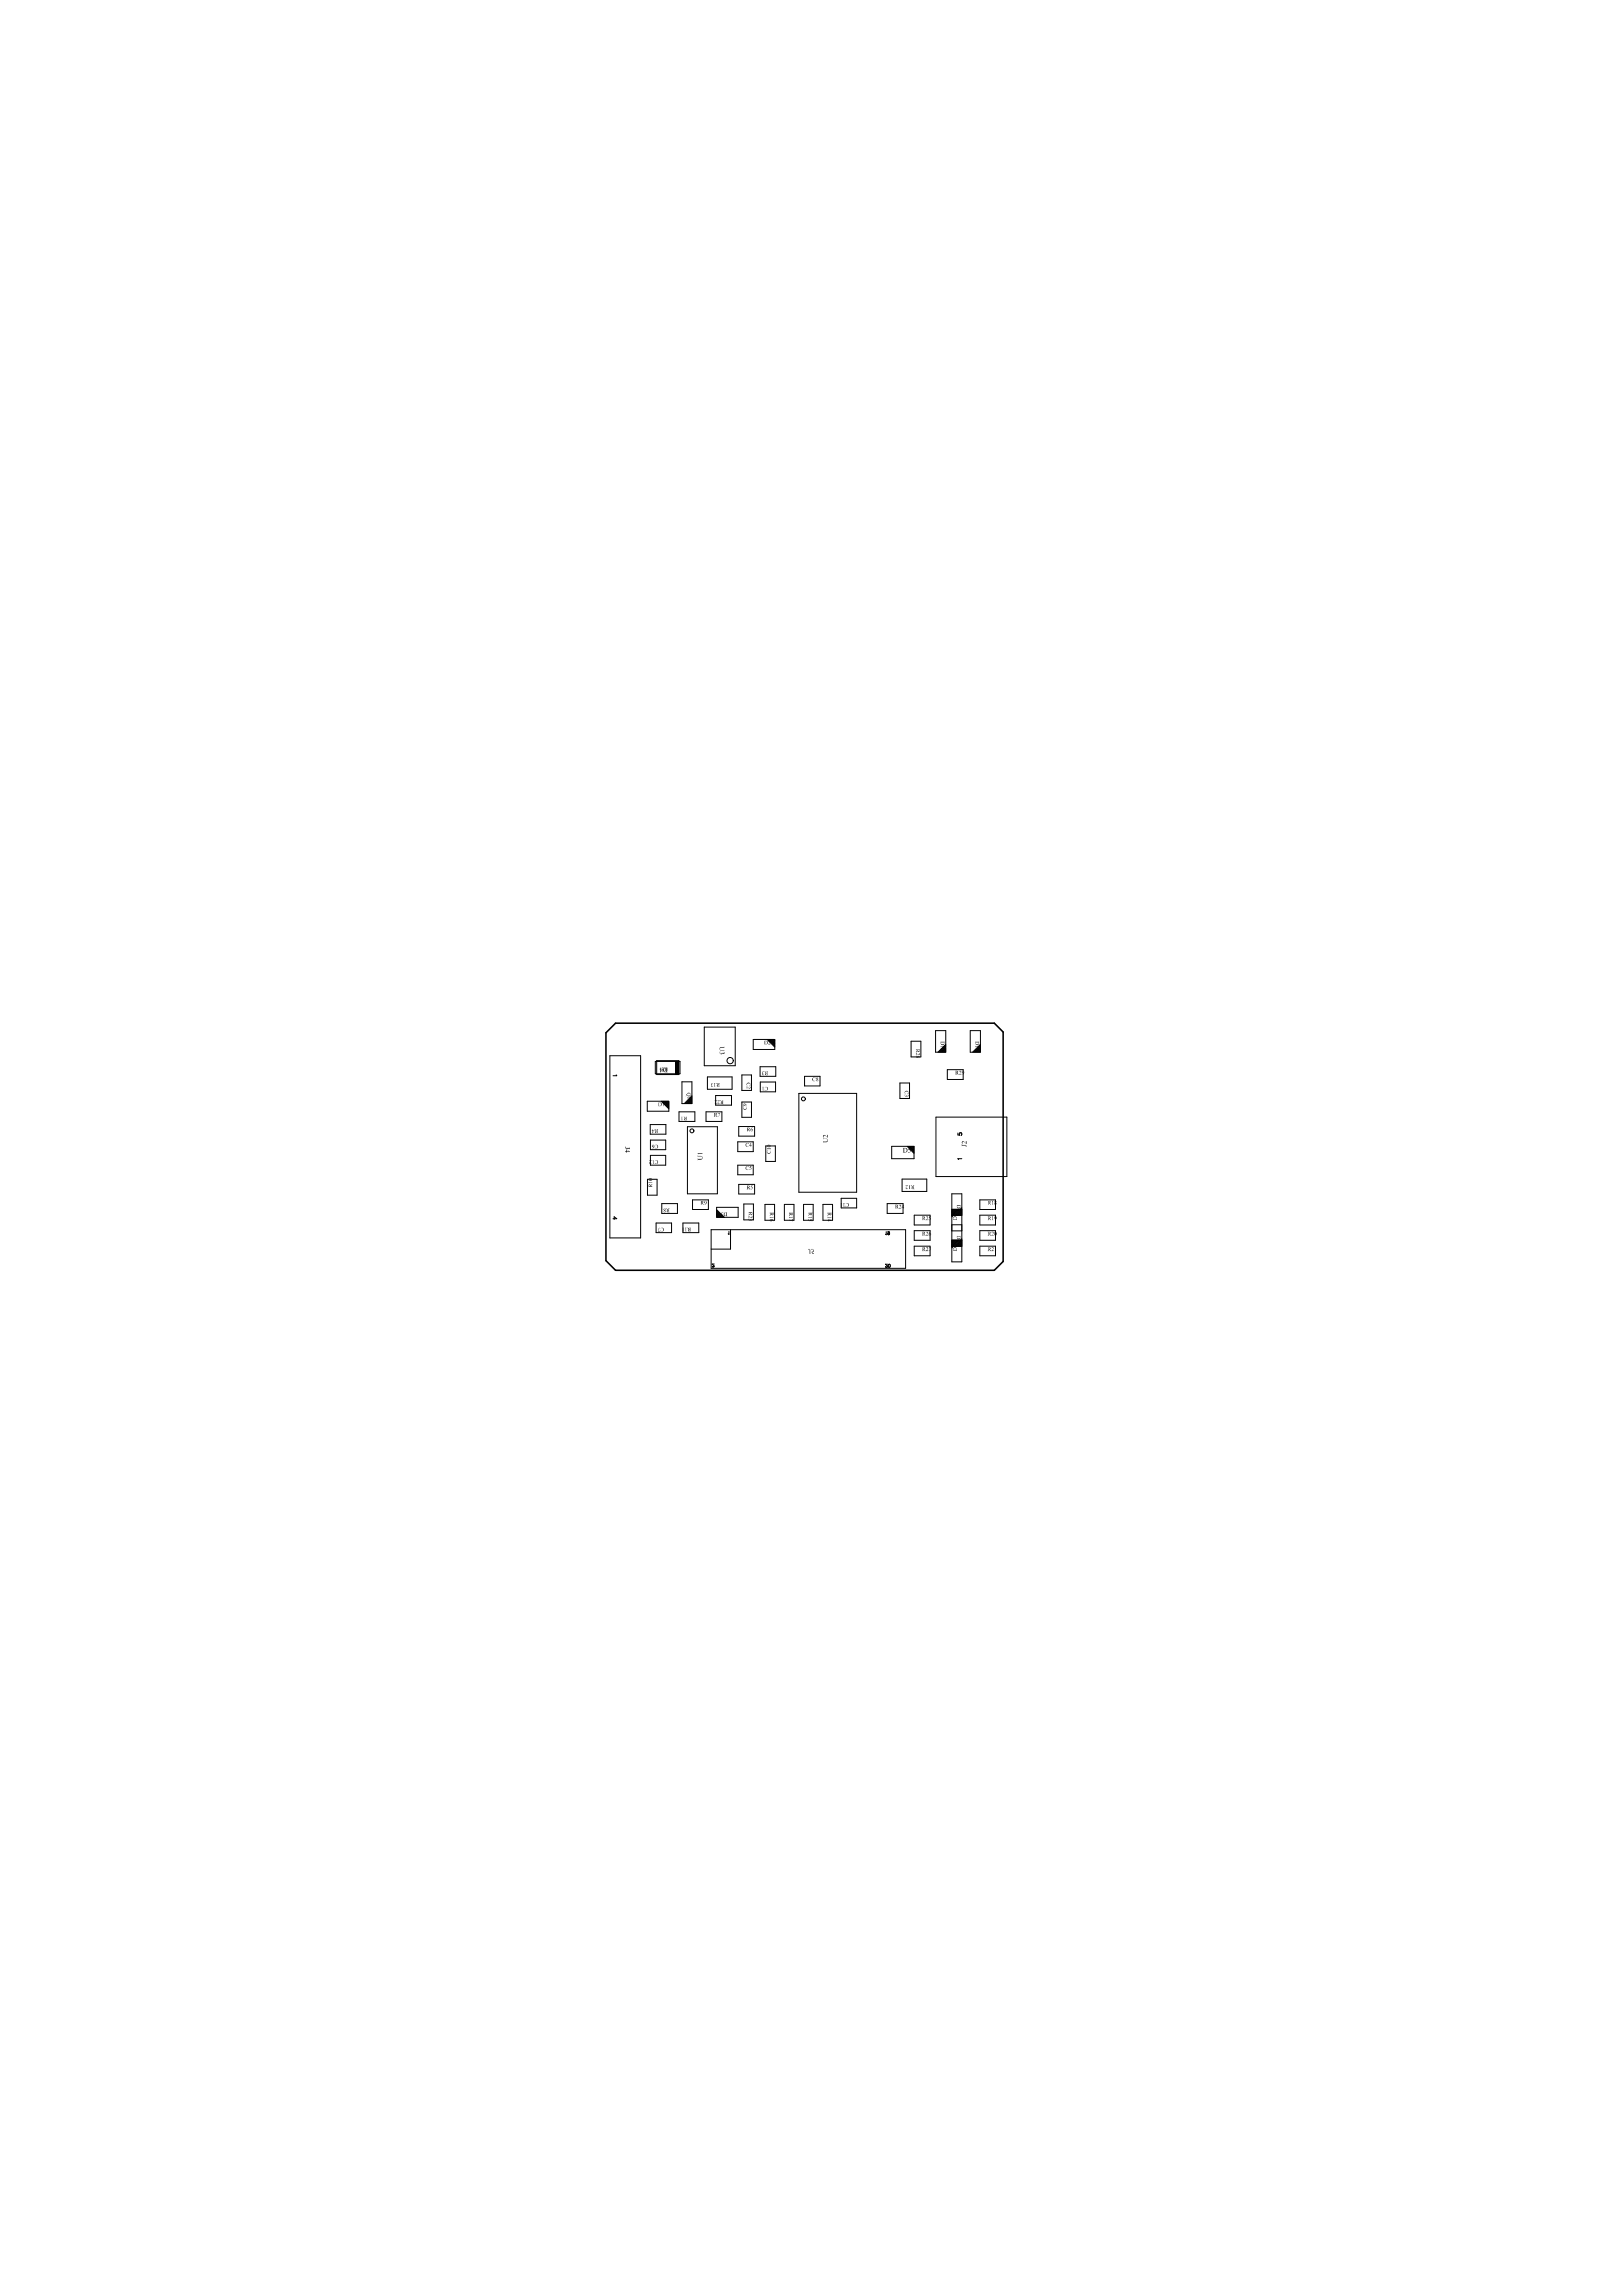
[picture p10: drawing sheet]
<svg xmlns="http://www.w3.org/2000/svg" width="210mm" height="297mm" viewBox="0 0 210 297" stroke-linecap="round" stroke-linejoin="round" font-family="sans-serif">
<path d="M79.7 132.4h49l1.1 1.1v29.7l-1.1 1.1h-49l-1.3-1.2v-29.5z" fill="none" stroke="#000" stroke-width=".2"/>
<g fill="#000">
<path d="M85.6 138.1h.3l-.1 .2a.12 .12 0 0 0-.1 .2 .12 .12 0 0 0 .2 0 .16 .16 0 0 1-.3 0 .16 .16 0 0 1 .2-.2v-.1h-.2zM87.3 137.2h.5v1.8h-.5zM93.1 136.1h.1a.14 .14 0 0 0 .1 .2 .14 .14 0 0 0 .1-.1 .12 .12 0 0 0 .2 .1 .12 .12 0 0 0 0-.2 .15 .15 0 0 1 .2 .2 .15 .15 0 0 1-.3 0l-.2 .1h-.1zM93.2 135.5h.5v-.1v.2v-.1h-.3a.17 .17 0 0 0-.2 .2 .17 .17 0 0 0 .2 .2h.3v-.1v.2v-.1h-.4a.26 .26 0 0 1-.1-.4zM98.7 138.6l.1 .1a.11 .11 0 0 0-.1 0 .11 .11 0 0 0 .1 .2l-.1 .1h.1a.12 .12 0 0 1-.1 .1 .12 .12 0 0 1 0-.2l-.1-.1zM99.5 134.7a.17 .17 0 0 1 .2 .1 .17 .17 0 0 1-.1 .2l-.1 .1 .2-.1v.1h-.3l.1-.1a.14 .14 0 0 0 .2-.2 .14 .14 0 0 0-.1-.1 .14 .14 0 0 0-.2 .1zM105.2 139.4h.3v.2a.19 .19 0 0 0-.3-.1 .19 .19 0 0 0 0 .3l.2 .1 .1-.1-.1 .1-.2-.1-.1-.2zM118.5 136.2l.2 .2a.12 .12 0 0 0 .2 0 .12 .12 0 0 0 0-.2 .15 .15 0 0 1 0 .3 .15 .15 0 0 1-.2-.1l-.1-.1v.2h-.1zM121.7 135.3l.1 .1h.3l.1-.1v.1l-.5 .1zM124.2 138.5a.2 .2 0 0 1 .2 .2 .2 .2 0 0 1-.2 .2h.2v.1h-.3l.2-.2a.11 .11 0 0 0 0-.2 .11 .11 0 0 0-.2 .1zM126.2 135.3v.1h.4v-.1l.1 .1-.5 .1zM126.2 135.7h.4l.1 .1h-.5v.1z"/>
<path d="M80.9 148.4h.1l-.1 .1h.6v-.1v.3v-.1h-.6zM83.9 152.9h.5v.1h-.4zM84 150.1h.3l-.2 .2a.13 .13 0 0 0 0 .2 .13 .13 0 0 0 .1 0h.1a.13 .13 0 0 1-.2 .1 .13 .13 0 0 1 0-.2l.1-.2h-.2zM84.4 150.1h.2v.4l-.1 .1v-.5zM84.8 150.2h.3l.1 .2-.2 .2h-.2v-.2a.18 .18 0 0 0 .2 .1 .18 .18 0 0 0 0-.3 .18 .18 0 0 0-.2 0zM84.8 148.1h.3l.1 .3-.2 .2h-.2v-.2a.2 .2 0 0 0 .3 0 .2 .2 0 0 0-.2-.3l-.2 .1zM85.3 158.8l-.1 .5 .2-.1v.1h-.3zM85.6 158.9h.2l.1 .2-.1 .2h-.3v-.1a.2 .2 0 0 0 .3 0 .2 .2 0 0 0-.1-.3l-.2 .1zM85.7 142.7l.2-.1v.5h-.1v-.4zM88.2 144.5h.2h-.1v.4h.1l-.2 .1zM88.3 158.8h.2v.5h-.1zM88.7 158.8h.1v.5h.1h-.2z"/>
<path d="M88.9 142h.4v-.1l.1 .2h-.5zM90.3 149.5l.5 .1 .1 .1a.23 .23 0 0 1-.2 .3h-.4v.1v-.2h.4a.17 .17 0 0 0 .2-.1 .17 .17 0 0 0-.2-.2h-.4v.1zM90.3 149.2h.6v-.1v.2h-.5zM92.1 140.1l.2 .1a.13 .13 0 0 0-.2 0 .13 .13 0 0 0 .1 .2 .1 .1 0 0 0-.1 .1 .1 .1 0 0 0 .2 0 .12 .12 0 0 1-.2 .1 .12 .12 0 0 1 0-.2l-.1-.1zM92.5 142.4h.3h-.1a.18 .18 0 0 0-.1 .2 .18 .18 0 0 0 .1 .2l.1-.1a.14 .14 0 0 1-.2 .2 .13 .13 0 0 1-.1-.2l.2-.3h-.2zM92.4 140.1h.2l-.1 .1 .1 .3-.1 .1zM92.9 142.4h.3l-.2 .1a.12 .12 0 0 0-.1 .2 .12 .12 0 0 0 .2 0 .15 .15 0 0 1-.2 .1 .15 .15 0 0 1 0-.2l.2-.2h-.3zM92.9 144h.3l-.2 .5 .1-.5-.2 .1zM93.4 156.9l.1-.1 .1 .1a.11 .11 0 0 0-.2 0 .11 .11 0 0 0 .1 .2 .1 .1 0 0 0-.1 .1 .1 .1 0 0 0 .1 .1l.1-.1a.1 .1 0 0 1-.1 .1 .1 .1 0 0 1-.1-.1zM96.2 143.2h.1h-.1a.21 .21 0 0 0 .3 .3 .2 .2 0 0 0 0-.4l.1 .3-.1 .2-.3-.2zM96.6 140.5l.3 .2a.12 .12 0 0 0 .1 0 .12 .12 0 0 0 0-.2 .16 .16 0 0 1 0 .3 .16 .16 0 0 1-.2-.1l-.1-.1v.2h-.1zM96.6 150.9h.3v.1l-.2-.1-.1 .2a.2 .2 0 0 0 .1 .2 .2 .2 0 0 0 .2-.1l-.2 .2-.1-.1-.1-.1z"/>
<path d="M96.5 148l.4-.1v.1a.18 .18 0 0 0-.3 0 .18 .18 0 0 0 0 .3 .18 .18 0 0 0 .3-.1l-.1 .2-.2-.1-.1-.1zM96.9 157.3l.2 .2a.12 .12 0 0 0 .2 0 .12 .12 0 0 0-.1-.2 .16 .16 0 0 1 .1 .2 .16 .16 0 0 1-.1 .1 .16 .16 0 0 1-.2-.2h-.1l.1 .2h-.1zM96.7 140.1h.2l.2 .1v.3h-.1a.21 .21 0 0 0-.1-.4 .19 .19 0 0 0-.2 .2v.2l-.1-.2zM97.1 150.9h.1l-.2 .1 .2 .1v.1l-.1 .2-.1-.1a.14 .14 0 0 0 .2-.1 .14 .14 0 0 0-.2-.1zM96.9 157.6v.1a.12 .12 0 0 0 .1 .2 .12 .12 0 0 0 .1-.2 .11 .11 0 0 0 .2 .1 .1 .1 0 0 0 0-.1 .12 .12 0 0 1 .1 .2 .16 .16 0 0 1-.3-.1v.1a.16 .16 0 0 1-.2 0 .16 .16 0 0 1 0-.3zM97.2 153.4h.2l-.2 .1 .2 .1v.2l-.1 .1-.1-.1a.12 .12 0 0 0 .2-.1 .12 .12 0 0 0-.2-.1h-.1zM98.6 140.6h.2v.4l-.1 .1v-.5zM99 140.7l.3-.1 .1 .3-.2 .2h-.2v-.2a.19 .19 0 0 0 .2 .1 .19 .19 0 0 0 .1-.2 .19 .19 0 0 0-.3-.1zM99.3 148.9l.1-.1-.1 .1v.2h.4v-.2l-.1-.1 .1 .1v.2l-.1 .1h-.2l-.1-.1zM99.3 148.6l.4-.1v.2h-.4zM99.6 157.4l.5 .1v-.1v.1l-.5 .1zM102.1 157.4l.4 .1v-.1l.1 .1-.5 .1z"/>
<path d="M102.1 157.8l.4 .1v-.2h.1v.3zM104.6 157.4l.5 .1v-.1v.1l-.5 .1zM104.6 157.7h.1a.13 .13 0 0 0 .1 .2 .13 .13 0 0 0 .1-.2l.2 .1v.2l-.1-.2-.1 .1-.2 .1zM106.5 147.2l.1 .1 .5 .1a.23 .23 0 0 1 0 .3 .23 .23 0 0 1-.2 .1h-.4v-.2l.1 .1h.4l.1-.1a.18 .18 0 0 0 0-.2 .18 .18 0 0 0-.2-.1h-.3l-.1 .1zM106.6 146.9h.2l.2 .2v-.3h.1v.4l-.2-.2a.15 .15 0 0 0-.2-.1 .15 .15 0 0 0 0 .3 .16 .16 0 0 1-.2-.2 .16 .16 0 0 1 .1-.1zM107.1 157.4l.4 .1v-.1l.1 .1-.5 .1zM108.8 155.6h.2l-.1 .1v.4h.1h-.2zM109.1 155.6h.2l-.1 .1 .1 .4h-.1zM109.5 155.7a.24 .24 0 0 1 .3 .2 .24 .24 0 0 1-.3 .2h-.1l.1-.1a.2 .2 0 0 0 .3-.1 .2 .2 0 0 0-.2-.2l-.2 .1zM116.4 155.9a.18 .18 0 0 1 .2 .1 .18 .18 0 0 1-.1 .2l-.1 .1 .2-.1v.1h-.3l.2-.2a.12 .12 0 0 0 0-.2 .12 .12 0 0 0-.2 .1zM117.2 153.4h.3l-.2 .1a.12 .12 0 0 0 0 .2 .12 .12 0 0 0 .2 0 .16 .16 0 0 1-.3 .1 .16 .16 0 0 1 .1-.3l.1-.1-.2 .1zM117.1 141.6a.11 .11 0 0 0 .1 .2 .11 .11 0 0 0 .1-.1l.2 .1v-.2a.12 .12 0 0 1 .1 .2 .12 .12 0 0 1-.2 0h-.1a.17 .17 0 0 1-.2 0 .17 .17 0 0 1 0-.2z"/>
<path d="M117.2 141.2l.2-.1 .1 .1 .1 .3h-.2a.19 .19 0 0 0 0-.3 .19 .19 0 0 0-.3 .2l.1 .2-.1-.2zM117.6 153.4h.2v.4h-.1zM117.7 148.5h.2l-.2 .1v.1a.2 .2 0 0 1 .1 .3 .2 .2 0 0 1-.3 0 .18 .18 0 0 0 .3-.1 .18 .18 0 0 0-.2-.2zM119.9 159.4a.14 .14 0 0 1 .2 0 .14 .14 0 0 1-.1 .2l-.1 .2 .2-.1v.1h-.3l.2-.2a.12 .12 0 0 0 0-.1 .12 .12 0 0 0-.2 0zM119.9 157.4a.22 .22 0 0 1 .2 .2 .22 .22 0 0 1-.2 .2l.2-.1v.1h-.3l.2-.1a.12 .12 0 0 0 0-.2 .12 .12 0 0 0-.2 0zM120.3 157.4h.2l-.2 .1 .1 .1a.16 .16 0 0 1 0 .2 .16 .16 0 0 1-.2 0 .14 .14 0 0 0 .2 0 .14 .14 0 0 0 0-.2 .14 .14 0 0 0-.2 0zM123.4 157l.4 .2-.4-.1 .1 .2h-.1zM124.5 148v.1h.4a.13 .13 0 0 1 .2 .1 .13 .13 0 0 1-.1 .2l.1-.2h-.6v.1zM124.5 147.7l.2-.1 .3 .3v-.3h.1v.4l-.3-.2a.14 .14 0 0 0-.2-.1 .15 .15 0 0 0 0 .3l-.1-.1zM128.4 157.4h.1v.4h-.1zM128.4 155.4h.1v.4h-.1zM128.3 159.4a.18 .18 0 0 1 .3 .1 .18 .18 0 0 1-.2 .2v.1l.2-.1v.1h-.3l.1-.1a.12 .12 0 0 0 .1-.2 .12 .12 0 0 0-.2 0z"/>
<path d="M104.6 161.6a.17 .17 0 0 1 .2 0 .17 .17 0 0 1 .1 .2v.3l.1 .1h-.3h.1v-.6l-.2 .1zM105 161.6l.3 .1v.3h-.2l.2 .2h-.2l-.1-.2 .2-.1a.15 .15 0 0 0 0-.3 .15 .15 0 0 0-.2 .1zM119.9 161.4a.16 .16 0 0 1 .2 .1 .16 .16 0 0 1-.1 .2l-.1 .1h.2v.1h-.3l.1-.1a.15 .15 0 0 0 .2-.2 .15 .15 0 0 0-.2-.2l-.1 .1zM120.2 161.4h.3l-.2 .5 .1-.5-.2 .1zM128.4 161.4a.2 .2 0 0 1 .2 .2 .2 .2 0 0 1-.2 .2h.2v.1h-.3v-.1a.18 .18 0 0 0 .2-.2 .18 .18 0 0 0-.1-.2l-.1 .1zM128.7 161.4l.2-.1v.6h-.2l.1-.1v-.4z"/>
<path d="M85.4 138.1h.1v.2h.3l-.3 .4-.1-.4zM85.5 138.3v.3l.2-.3z"/>
<path d="M85.9 138.1h.2l.1 .2 .1-.1-.1-.1h.2v.5h-.2a.12 .12 0 0 1-.2-.1 .12 .12 0 0 1 .1-.1zM86.1 138.4v.2h.2v-.2z"/>
<path d="M85.9 138.2l.5-.1-.1 .1v.5h.1h-.4l-.2-.1v-.3zM86 138.2l-.1 .1v.2l.3 .2v-.5z"/>
<path d="M98.9 134.7h.3l.2 .2a.2 .2 0 0 1-.3 .2h-.2v-.4zM99 134.7v.4a.21 .21 0 0 0 .3-.2 .21 .21 0 0 0-.3-.2z"/>
<path d="M98.9 138.6h.1l.2 .2 .1-.1-.1-.1h.2l-.1 .1v.3l.1 .1h-.2a.13 .13 0 0 1-.2-.1 .13 .13 0 0 1 .1-.2zM99.1 138.9v.1l.2 .1v-.2z"/>
<path d="M105.7 139.4a.13 .13 0 0 1 .2 0 .13 .13 0 0 1-.1 .2 .13 .13 0 0 1 .1 .2 .15 .15 0 0 1-.3 0 .13 .13 0 0 1 .1-.2l-.1-.1zM105.7 139.5a.09 .09 0 0 0 .1 0 .09 .09 0 0 0-.1 0zM105.7 139.7a.1 .1 0 0 0 0 .1 .1 .1 0 0 0 .1 0z"/>
<path d="M118.5 135.7l.1 .1h.4v-.1v.2a.13 .13 0 0 1-.1 .2 .13 .13 0 0 1-.1-.1l-.3 .2v-.1l.3-.2-.2-.1-.1 .1zM118.8 135.8a.11 .11 0 0 0 .1 .2 .11 .11 0 0 0 .1-.2z"/>
<path d="M118.6 136.6l.2 .1a.13 .13 0 0 1 .1-.1 .13 .13 0 0 1 .1 .1 .13 .13 0 0 1-.2 .1 .14 .14 0 0 1-.2 0 .14 .14 0 0 1 0-.2zM118.8 136.7a.1 .1 0 0 0 .2 0 .1 .1 0 0 0-.2 0zM118.6 136.7a.11 .11 0 0 0 .2 0 .11 .11 0 0 0-.2 0z"/>
<path d="M121.7 134.7h.5v.4l-.4 .1zM121.8 134.9l.1 .2 .3-.1v-.1z"/>
<path d="M121.8 135.7l.3-.1a.18 .18 0 0 1 .1 .3 .18 .18 0 0 1-.3 0l-.2-.1zM121.8 135.7v.1h.1a.14 .14 0 0 0 .2 .1 .14 .14 0 0 0 0-.2z"/>
<path d="M123.6 138.5h.2a.13 .13 0 0 1 .2 .1 .13 .13 0 0 1-.1 .2l.2 .2h-.1l-.2-.2v.2h-.2zM123.8 138.6v.2a.11 .11 0 0 0 .1-.1 .11 .11 0 0 0-.1-.1z"/>
<path d="M124.6 138.5l.1 .1 .1 .2-.3 .2 .2-.2a.14 .14 0 0 1-.2 0 .14 .14 0 0 1 0-.2zM124.6 138.6a.12 .12 0 0 0-.1 .2 .12 .12 0 0 0 .2-.1v-.1z"/>
<path d="M126.2 134.7h.5l-.1 .4-.3 .1-.1-.2zM126.2 134.9l.1 .1 .2 .1a.17 .17 0 0 0 .1-.1 .17 .17 0 0 0 0-.1z"/>
<path d="M81.1 148.7l.4 .3h-.4v.1l-.2-.1h.2zM81.1 148.7v.3h.3z"/>
<path d="M84 152.5l.2-.1a.18 .18 0 0 1 .2 .2 .18 .18 0 0 1-.3 .1h-.2zM84 152.5a.14 .14 0 0 0 0 .2 .14 .14 0 0 0 .2 0 .11 .11 0 0 0 .2-.1 .11 .11 0 0 0 0-.1 .11 .11 0 0 0-.2 0z"/>
<path d="M84.4 146.1l.1 .1h.2l-.3 .4v-.3h-.1zM84.5 146.3v.2l.2-.2z"/>
<path d="M84.4 148.1a.23 .23 0 0 1 .3 .3 .23 .23 0 0 1-.3 .2l.2-.2a.16 .16 0 0 1-.2-.1 .16 .16 0 0 1 0-.2zM84.5 148.1a.11 .11 0 0 0-.1 .2 .11 .11 0 0 0 .2 0v-.1z"/>
<path d="M84 153.3h.1l.1 .1 .2-.3v.2l-.2 .1h.2v.2v-.1h-.4l-.1 .1zM84 153.3v.2h.2l-.1-.2z"/>
<path d="M84.7 146.1h.1l.2 .2v-.1v-.1h.2h-.1v.5h.1h-.2a.12 .12 0 0 1-.2-.1 .12 .12 0 0 1 .1-.1zM84.9 146.4v.1l.1 .1v-.2z"/>
<path d="M85.2 142.6h.3l.1 .2v.2l-.1 .1h-.3v-.4zM85.3 142.7v.4a.21 .21 0 0 0 .3-.2 .21 .21 0 0 0-.3-.2z"/>
<path d="M85.9 156.4a.14 .14 0 0 1 .2 0 .14 .14 0 0 1-.1 .2 .13 .13 0 0 1 .1 .2 .13 .13 0 0 1-.2-.1l.1-.1zM86 156.7l-.1 .1h.2v-.1zM85.9 156.5a.1 .1 0 0 0 .2 0 .1 .1 0 0 0-.2 0z"/>
<path d="M86.2 156.3h.1l.2 .3v-.2v-.1h.2l-.1 .1v.4h.1h-.2a.13 .13 0 0 1-.2-.1 .13 .13 0 0 1 .1-.1zM86.4 156.6v.2h.1v-.2z"/>
<path d="M88.4 144.5h.2l.1 .2v-.2h.2h-.1v.4h.1h-.2a.13 .13 0 0 1-.2 0 .14 .14 0 0 1 .2-.2zM88.7 144.7l-.1 .2h.2v-.2z"/>
<path d="M89 141.4h.1a.25 .25 0 0 1 .3 .2 .25 .25 0 0 1-.3 .3 .25 .25 0 0 1-.2-.2l-.1 .1zM88.9 141.5a.2 .2 0 0 0 .2 .3 .2 .2 0 0 0 .2-.3z"/>
<path d="M88.9 158.8h.2l.1 .3 .1-.2-.1-.1h.2v.5h-.2a.13 .13 0 0 1-.2 0 .13 .13 0 0 1 .1-.2zM89.1 159.1v.1l.2 .1v-.2z"/>
<path d="M90.7 155.4h.1a.13 .13 0 0 1 .2 0 .13 .13 0 0 1-.1 .2l.2 .2h-.1l-.2-.2v.2h.1h-.2zM90.8 155.4v.2a.11 .11 0 0 0 .1-.1 .11 .11 0 0 0-.1-.1z"/>
<path d="M91.2 155.4a.21 .21 0 0 1 .3 .2 .21 .21 0 0 1-.2 .2l-.2 .1 .3-.3a.14 .14 0 0 1-.2 0 .14 .14 0 0 1 0-.2zM91.2 155.4a.13 .13 0 0 0 0 .2 .13 .13 0 0 0 .2-.1 .13 .13 0 0 0-.1-.1z"/>
<path d="M92.7 140.1h.1l.2 .2v-.1l-.1-.1h.2v.1v.3v.1h-.1a.13 .13 0 0 1-.2-.1 .13 .13 0 0 1 .1-.2zM92.9 140.4v.1l.1 .1v-.2z"/>
<path d="M92.4 144h.2a.13 .13 0 0 1 .2 .1 .13 .13 0 0 1-.2 .1l.3 .3h-.2l-.1-.3v.3h-.2l.1-.1v-.4zM92.5 144l.1 .2a.11 .11 0 0 0 .1-.1 .11 .11 0 0 0-.2-.1z"/>
<path d="M93.2 142.4h.1l.1 .2v-.2h.2v.4v.1h-.2a.13 .13 0 0 1-.1-.1 .13 .13 0 0 1 .1-.2zM93.4 142.6l-.1 .1 .2 .1v-.2z"/>
<path d="M93.7 156.9h.4v.4h-.3l-.1-.1zM93.8 156.9v.2a.2 .2 0 0 0 .2 .2v-.4z"/>
<path d="M96.2 142.8h.3l.1 .3-.2-.2a.15 .15 0 0 1 0 .2 .15 .15 0 0 1-.2-.1 .15 .15 0 0 1 0-.2zM96.2 142.9a.1 .1 0 0 0 0 .1 .1 .1 0 0 0 .2 0 .1 .1 0 0 0-.1-.1z"/>
<path d="M96.9 156.8h.4v.2a.12 .12 0 0 1 0 .2 .12 .12 0 0 1-.2-.1l-.2 .2v-.2l.2-.1-.2-.1v.1zM97.1 156.9a.11 .11 0 0 0 .1 .2 .11 .11 0 0 0 .1-.2z"/>
<path d="M96.6 153.4h.2a.12 .12 0 0 1 .2 0 .12 .12 0 0 1-.1 .2l.2 .3h-.1l-.2-.3v.2v.1h-.2zM96.8 153.4v.2a.11 .11 0 0 0 .1-.1 .11 .11 0 0 0-.1-.1z"/>
<path d="M96.6 145.9h.2a.12 .12 0 0 1 .2 .1 .12 .12 0 0 1-.1 .1l.2 .3h-.1l-.2-.3v.2v.1h-.2zM96.8 145.9v.2a.11 .11 0 0 0 .1-.1 .11 .11 0 0 0-.1-.1z"/>
<path d="M97.2 147.9l.1 .3-.2 .2v-.2h-.2zM97.1 148l-.1 .2h.1z"/>
<path d="M97.2 145.9h.2l-.2 .2 .1-.1 .1 .1a.18 .18 0 0 1-.1 .2 .18 .18 0 0 1-.2-.1 .18 .18 0 0 1 .1-.2zM97.1 146.2a.15 .15 0 0 0 .3 0 .15 .15 0 0 0-.3 0z"/>
<path d="M99.3 148.2l.2-.1a.19 .19 0 0 1 .2 .2 .19 .19 0 0 1-.3 .1l-.1-.1zM99.3 148.2v.1l.2 .1a.13 .13 0 0 0 .1 0 .13 .13 0 0 0 .1-.2z"/>
<path d="M99.6 156.9h.5v.1a.13 .13 0 0 1-.1 .2 .13 .13 0 0 1-.1-.1l-.3 .2v-.1l.3-.2h-.2l-.1 .1zM99.9 157a.1 .1 0 0 0 .1 .1 .1 .1 0 0 0 .1-.1z"/>
<path d="M99.7 157.7l.3 .1 .1 .2-.1-.2h-.1a.14 .14 0 0 1-.1 .2 .14 .14 0 0 1-.2-.1 .14 .14 0 0 1 .1-.2zM99.7 157.8a.11 .11 0 0 0 .2 0 .11 .11 0 0 0-.2 0z"/>
<path d="M102.1 156.9h.5v.1a.13 .13 0 0 1-.1 .2 .13 .13 0 0 1-.2-.1l-.2 .2v-.1l.2-.2h-.2v.1zM102.4 157a.11 .11 0 0 0 .1 .1 .11 .11 0 0 0 .1-.1z"/>
<path d="M104.6 156.9h.5v.2a.12 .12 0 0 1-.1 .1 .12 .12 0 0 1-.1-.1l-.3 .2v-.1l.3-.2h-.3v.1zM104.9 157a.11 .11 0 0 0 .1 .1 .11 .11 0 0 0 .1-.1z"/>
<path d="M107.1 156.9h.5v.1a.13 .13 0 0 1-.1 .2 .13 .13 0 0 1-.2-.1l-.2 .2v-.1l.2-.2h-.2v.1zM107.4 157a.11 .11 0 0 0 .1 .1 .11 .11 0 0 0 .1-.1z"/>
<path d="M107.2 157.7l.4 .2h-.3v.1l-.2-.1h.1zM107.3 157.7v.2h.2z"/>
<path d="M115.9 155.9h.1a.13 .13 0 0 1 .2 .1 .13 .13 0 0 1-.1 .1l.2 .2h-.1l-.2-.2v.2h.1h-.2zM116 155.9v.2a.11 .11 0 0 0 .1-.1 .11 .11 0 0 0-.1-.1z"/>
<path d="M116.8 148.5l.6 .1v.2v.2l-.3 .1h-.3h.1v-.6zM117 148.6v.5h.2l.1-.2v-.2l-.1-.1z"/>
<path d="M116.9 155.9l.1 .3-.1 .1v-.1h-.2zM116.9 155.9l-.2 .3h.2z"/>
<path d="M117.9 153.4h.1l.2 .2v-.2h-.1h.2v.4h-.1a.13 .13 0 0 1-.2 0 .13 .13 0 0 1 .1-.2zM118.1 153.6v.2h.1v-.2z"/>
<path d="M119.3 159.4h.2a.14 .14 0 0 1 .2 0 .14 .14 0 0 1-.1 .2l.2 .2h-.1l-.2-.2v.2h-.2h.1v-.4zM119.5 159.4v.2a.11 .11 0 0 0 .1-.1 .11 .11 0 0 0-.1-.1z"/>
<path d="M119.3 157.4h.2a.13 .13 0 0 1 .2 .1 .13 .13 0 0 1-.1 .1l.2 .2h-.1l-.2-.2v.2h-.2h.1v-.4zM119.5 157.4v.2a.1 .1 0 0 0 .1-.1 .1 .1 0 0 0-.1-.1z"/>
<path d="M120.3 159.4h.2l-.2 .2a.16 .16 0 0 1 .2 .1 .16 .16 0 0 1-.2 .2 .16 .16 0 0 1-.1-.3zM120.2 159.7a.11 .11 0 0 0 .2 0 .11 .11 0 0 0-.2 0z"/>
<path d="M123.8 156.4l.2 .2a.14 .14 0 0 1 .1-.2 .14 .14 0 0 1 .2 .1 .24 .24 0 0 1-.3 .2 .24 .24 0 0 1-.2-.3zM124.1 156.6a.11 .11 0 0 0 .2 0 .11 .11 0 0 0-.2 0z"/>
<path d="M123.4 157.4h.1a.23 .23 0 0 1 .3 .2v.2h-.4zM123.4 157.5v.2h.4l-.1-.2z"/>
<path d="M123.8 159.8l.1 .1 .4-.1v.4l-.1 .1-.3-.1zM123.9 160a.21 .21 0 0 0 .2 .3 .21 .21 0 0 0 .2-.3z"/>
<path d="M123.8 155.8l.1 .1h.4v-.1v.4l-.2 .1a.2 .2 0 0 1-.3-.2zM123.9 156a.21 .21 0 0 0 .2 .2 .21 .21 0 0 0 .2-.2z"/>
<path d="M127.8 159.4h.2a.13 .13 0 0 1 .2 .1 .13 .13 0 0 1-.1 .1l.2 .2h-.1l-.2-.2-.1 .2h.1h-.2h.1v-.4zM127.9 159.4v.2a.11 .11 0 0 0 .2-.1 .11 .11 0 0 0-.1-.1z"/>
<path d="M127.8 157.4h.2a.13 .13 0 0 1 .2 0 .13 .13 0 0 1-.1 .2l.2 .2h-.1l-.2-.2-.1 .2h.1h-.2h.1v-.4zM127.9 157.4v.2a.11 .11 0 0 0 .2 0 .11 .11 0 0 0 0-.2 .11 .11 0 0 0-.2 0z"/>
<path d="M127.8 155.4h.2a.13 .13 0 0 1 .2 0 .13 .13 0 0 1-.1 .2l.2 .2h-.1l-.2-.2-.1 .2h.1h-.2h.1v-.4zM127.9 155.4v.2h.2v-.2z"/>
<path d="M128.8 159.4h.2v.3a.18 .18 0 0 1-.3 .1 .18 .18 0 0 1 0-.3zM128.8 159.4v.4a.17 .17 0 0 0 .1-.1 .17 .17 0 0 0 0-.2z"/>
<path d="M128.8 157.4h.2v.2l-.1 .2h-.2l.2-.2a.16 .16 0 0 1-.2 0 .16 .16 0 0 1 .1-.2zM128.7 157.5a.15 .15 0 0 0 .3 0 .15 .15 0 0 0-.3 0z"/>
<path d="M128.7 155.4h.1a.12 .12 0 0 1 .1 0 .12 .12 0 0 1 0 .2v.1a.13 .13 0 0 1 0 .1 .13 .13 0 0 1-.2 0 .13 .13 0 0 1 .1-.2zM128.7 155.5a.1 .1 0 0 0 .2 0 .1 .1 0 0 0-.2 0zM128.7 155.7a.1 .1 0 0 0 .2 0 .1 .1 0 0 0-.2 0z"/>
<path d="M119.3 161.4h.2a.13 .13 0 0 1 .2 0 .13 .13 0 0 1-.1 .2l.2 .3h-.1l-.2-.3v.3h-.2l.1-.1v-.4zM119.5 161.4v.2a.11 .11 0 0 0 .1-.1 .11 .11 0 0 0-.1-.1z"/>
<path d="M123.3 161l.3 .2a.16 .16 0 0 1 .1-.2 .16 .16 0 0 1 .2 .2 .16 .16 0 0 1-.3 .1l-.2-.1zM123.6 161.1a.1 .1 0 0 0 0 .2 .1 .1 0 0 0 .1-.1 .1 .1 0 0 0 0-.1z"/>
<path d="M123.5 161.4h.3v.5v-.1h-.4v.1v-.4zM123.4 161.5v.2h.4a.21 .21 0 0 0-.1-.2 .21 .21 0 0 0-.3 0z"/>
<path d="M123.9 160.4l.2 .1a.12 .12 0 0 1 .2-.1 .12 .12 0 0 1 0 .2 .12 .12 0 0 1-.2 0 .15 .15 0 0 1-.2 .1 .15 .15 0 0 1 0-.3zM124.1 160.5a.1 .1 0 0 0 .2 0 .1 .1 0 0 0-.2 0zM123.9 160.5a.1 .1 0 0 0 .2 0 .1 .1 0 0 0-.2 0z"/>
<path d="M127.8 161.4h.2a.12 .12 0 0 1 .2 0 .12 .12 0 0 1-.1 .2l.2 .3h-.1l-.2-.3-.1 .2 .1 .1h-.2l.1-.1v-.4zM127.9 161.4v.2h.2v-.2z"/>
</g>
<g fill="none" stroke="#000" stroke-width=".13">
<path d="M78.9 136.6h4v23.6h-4zM79.7 139.1h.1M79.8 139.1v.1h-.5M84.8 137.3h3.2v1.6h-3.2zM85 137.2h2.8v1.8h-2.8zM88.3 140h1.2v2.8h-1.2zM91.1 132.9h4v5h-4zM91.5 139.3h3.2v1.6h-3.2zM96 139.1h1.2v2h-1.2zM97.5 134.5h2.8v1.3h-2.8zM98.4 138h2v1.2h-2zM98.4 140h2v1.3h-2z"/>
<path d="M99.3 134.5l1 1M99.4 134.5l.9 .9M99.5 134.5l.8 .8M99.6 134.5l.7 .7M99.7 134.5l.6 .6M99.8 134.5l.5 .5M99.9 134.5l.4 .4M100 134.5l.3 .3M100.1 134.5l.2 .2M100.2 134.5l.1 .1M104.1 139.2h2v1.3h-2zM117.9 134.7h1.3v2h-1.3z"/>
<path d="M121.1 133.3h1.3v2.8h-1.3zM122.4 136l-.1 .1M122.4 135.9l-.2 .2M122.4 135.8l-.3 .3M122.4 135.7l-.4 .4M122.4 135.6l-.5 .5M122.4 135.5l-.6 .6M122.4 135.4l-.7 .7M122.4 135.3l-.8 .8M122.4 135.2l-.9 .9M122.4 135.1l-1 1M122.6 138.4h2v1.3h-2z"/>
<path d="M125.6 133.3h1.3v2.8h-1.3zM126.9 136l-.1 .1M126.9 135.9l-.2 .2M126.9 135.8l-.3 .3M126.9 135.7l-.4 .4M126.9 135.6l-.5 .5M126.9 135.5l-.6 .6M126.9 135.4l-.7 .7M126.9 135.3l-.8 .8M126.9 135.2l-.9 .9M126.9 135.1l-1 1M79.3 157.7h.5l-.3-.3v.4"/>
<path d="M83.8 142.5h2.8v1.3h-2.8zM83.8 152.6h1.2v2h-1.2zM84.1 145.5h2.1v1.2h-2.1zM84.2 147.5h1.9v1.2h-1.9zM84.2 149.5h1.9v1.2h-1.9zM84.9 158.2h2v1.3h-2zM85.6 142.5l1 1M85.6 155.7h2.1v1.3h-2.1zM85.7 142.5l.9 .9M85.8 142.5l.8 .8M85.9 142.5l.7 .7M85.9 142.5l.7 .6"/>
<path d="M86 142.5l.6 .5M86.1 142.5l.5 .4M86.2 142.5l.4 .3M86.3 142.5l.3 .2M86.5 142.5l.1 .1M87.9 143.8h2v1.3h-2zM88.4 158.2h2v1.3h-2zM89 145.8h3.8v8.6h-3.8zM89.5 142.7l-.1 .1M89.5 142.6l-.2 .2M89.5 142.5l-.3 .3M89.5 142.4l-.4 .4"/>
<path d="M89.5 142.3l-.4 .5M89.5 142.2l-.5 .6M89.5 142.1l-.6 .7M89.5 142l-.7 .8M89.5 141.9l-.8 .9M89.5 141.8l-.9 1M89.6 155.2h2.1v1.3h-2.1zM91.4 143.8h2v1.3h-2zM92 159.1h25.2v5h-25.2zM92.6 141.7h2.1v1.3h-2.1zM92.7 156.6l.9 .9M92.7 156.7l.8 .8"/>
<path d="M92.7 156.8l.7 .7M92.7 156.9l.6 .6M92.7 157l.5 .5M92.7 157.1l.4 .4M92.7 157.2l.3 .3M92.7 157.3l.2 .2M92.7 157.4l.1 .1M92.7 156.2h2.8v1.3h-2.8zM92.7 156.5l1.1 1M94.3 159.3v.4l-.1-.1M94.5 159.1v2.5h-2.5M95.5 147.7h2v1.3h-2z"/>
<path d="M95.5 150.7h2v1.3h-2zM95.6 145.7h2.1v1.3h-2.1zM95.6 153.2h2.1v1.3h-2.1zM96 142.6h1.2v2h-1.2zM96.3 155.8h1.2v2h-1.2zM99 155.8h1.2v2.1h-1.2zM99.1 148.3h1.2v2h-1.2zM101.5 155.8h1.2v2.1h-1.2zM103.4 141.5h7.5v12.7h-7.5zM104 155.8h1.2v2.1h-1.2zM106.5 155.8h1.2v2.1h-1.2zM108.9 155h2v1.3h-2z"/>
<path d="M114.7 159.3v.4h-.1M114.8 155.7h2.1v1.3h-2.1zM114.9 159.6h.1M114.9 159.4h.2v.3h-.2v-.2h.2M115.4 148.3h2.9v1.6h-2.9zM116.5 140.1h1.2v2h-1.2zM116.7 152.5h3.2v1.6h-3.2zM117.4 148.3l.9 .9M117.5 148.3l.8 .8M117.6 148.3l.7 .7M117.7 148.3l.6 .6M117.8 148.3l.5 .5"/>
<path d="M117.9 148.3l.4 .4M118 148.3l.3 .3M118.1 148.3l.2 .2M118.2 148.3l.1 .1M118.3 157.2h2.1v1.3h-2.1zM118.3 159.2h2.1v1.3h-2.1zM121.1 144.5h9.2v7.7h-9.2zM123.2 154.4h1.3v8.8h-1.3zM123.2 158.5h1.3M123.2 159.2h1.3M123.2 156.4h1.3l-.8 .8M123.3 156.4l-.1 .2"/>
<path d="M123.4 156.4l-.2 .3M123.5 156.4l-.3 .4M123.6 156.4l-.4 .5M123.7 156.4l-.5 .6M123.8 156.4l-.6 .7M123.9 156.4l-.7 .8M124 156.4l-.8 .8h1.3M124 146.6v.2l.2 .1-.1-.2 .1-.1h.2v.2M124.1 156.4l-.9 .9M124.2 156.4l-1 1M124.4 146.9h.1M124.4 146.8v.1"/>
<path d="M124.5 157.1l-.2 .1M124.5 157.2h-.1M124.5 156.3l-.9 .9M124.5 156.6l-.7 .6M124.5 156.7l-.6 .5M124.5 156.8l-.5 .4M124.5 156.9l-.4 .3M124.5 157l-.3 .2M124.5 156.2l-1 1M124.5 149.9h-.5l.1 .1M126.8 155.2h2v1.3h-2zM126.8 157.2h2v1.3h-2z"/>
<path d="M126.8 159.2h2v1.3h-2zM92.2 163.8h.1M92.2 163.8v.1M92.2 163.9h.1M92.2 163.9h.2M92.4 163.9h.1M92.4 163.5h-.2l.2 .2v.2M114.6 163.9h.1M114.9 163.6h-.3l.2 .3-.1 .1-.1-.1M115.1 163.6h.1M115.1 164h.1M115.1 163.6l-.2 .1 .2 .3"/>
<path d="M115.1 163.6l.1 .1-.1 .3M118.3 161.2h2.1v1.3h-2.1zM123.2 160.4h1.3l-.8 .8M123.3 160.4l-.1 .1M123.4 160.4l-.2 .2M123.5 160.4l-.3 .3M123.6 160.4l-.4 .4M123.7 160.4l-.5 .5M123.8 160.4l-.6 .6M123.9 160.4l-.7 .7M124 160.4l-.8 .8h1.3M124.1 160.4l-.9 .9"/>
<path d="M124.2 160.4l-1 1M124.5 161l-.2 .2M124.5 161.1l-.1 .1M124.5 160.4l-.9 .8M124.5 160.5l-.7 .7M124.5 160.6l-.6 .6M124.5 160.7l-.5 .5M124.5 160.8l-.4 .4M124.5 160.9l-.3 .3M124.5 160.3l-1 .9M126.8 161.2h2v1.3h-2z"/>
<circle cx="94.5" cy="137.2" r=".41"/>
<circle cx="89.5" cy="146.3" r=".25"/>
<circle cx="104" cy="142.2" r=".25"/>
</g>
</svg>
